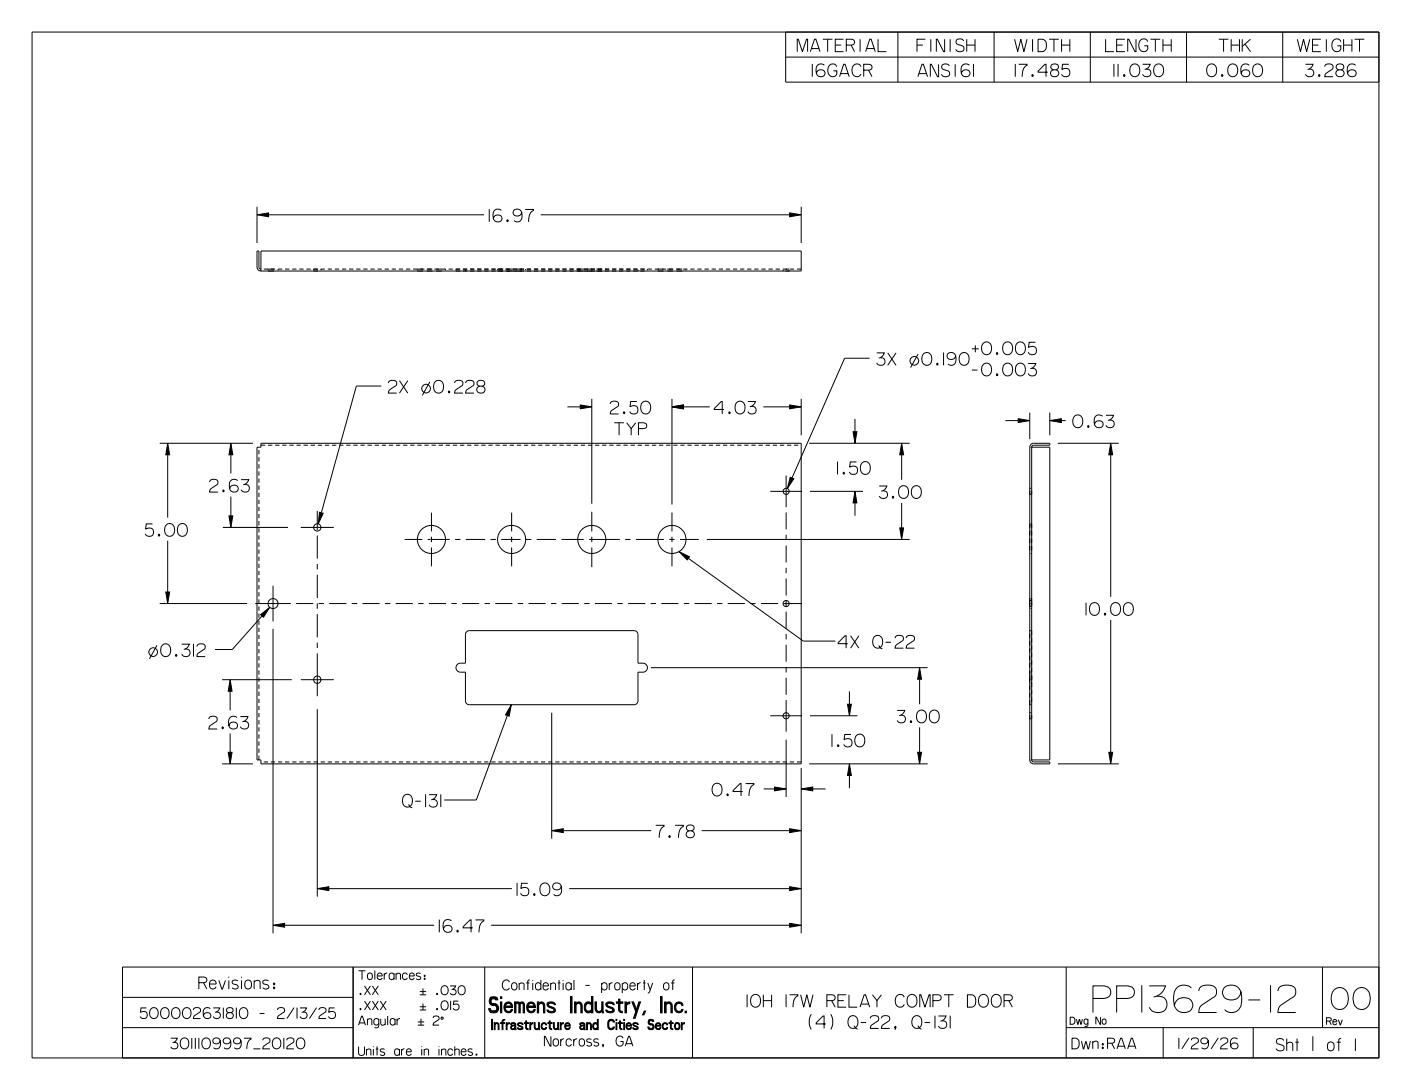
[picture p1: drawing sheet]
<svg xmlns="http://www.w3.org/2000/svg" width="279mm" height="216mm" viewBox="0 0 279 216" stroke-linecap="round" stroke-linejoin="round" font-family="sans-serif">
<defs><g id="words">
<text font-size="4.1" x="89.3" y="200.6">Siemens Industry, Inc.</text>
<text font-size="2.6" x="91.2" y="203.9">Infrastructure and Cities Sector</text>
<text font-size="2.3" x="79.1" y="159.9">Q-131</text>
<g font-size="2.2">
<text x="40.4" y="195.9">Revisions:</text>
<text x="253.3" y="208.2">Sht</text>
<text x="263.2" y="208.2">of</text>
</g>
<text font-size="2" x="219.3" y="207.8">RAA</text>
<g font-size="1.8">
<text x="102.4" y="196.1">Confidential - property of</text>
<text x="110" y="207.2">Norcross, GA</text>
</g>
<g font-size="1.7">
<text x="70.6" y="194">Tolerances:</text>
<text x="70.6" y="203.1">Angular</text>
<text x="70.6" y="209.1">Units are in inches.</text>
</g>
<g font-size="1.3">
<text x="211.9" y="202.9">Dwg No</text>
<text x="262.7" y="203">Rev</text>
</g>
</g></defs>
<g fill="none" stroke="#000" stroke-width=".2">
<path d="M6.3 6.3h266.7v203.2h-266.7zM155.6 6.3v10h117.4M155.6 11.3h117.4M157.9 10.2v-2.4h.2l.8 2.4 .8-2.4h.2v2.4M160.5 10.2l.8-2.4h.3l.8 2.4M160.7 9.6h1.5M160.8 12.7v2.5M162.9 7.8h1.9M163.2 12.9a1.03 1.03 0 0 0-1.3-.1 1.03 1.03 0 0 0-.3 1.3 .91 .91 0 0 0 .7 1.1 .91 .91 0 0 0 1.1-.8 .88 .88 0 0 0-.9-.6 .88 .88 0 0 0-.8 .8M163.9 7.8v2.4M165.4 8.9h1.2M165.7 13.2a.95 .95 0 0 0-1.2-.5 .95 .95 0 0 0-.6 1.1 1 1 0 0 0 .5 1.2 1 1 0 0 0 1.2-.2l.1-.8h-.7"/>
<path d="M166.2 15.2l.9-2.5h.2l.9 2.5M166.4 14.6h1.6M167 7.8h-1.6v2.4h1.6M167.6 8.9h1a.58 .58 0 0 0 .6-.5 .58 .58 0 0 0-.6-.6h-1v2.4M168.5 8.9l.7 1.3M170.3 7.8v2.4M170.5 13.2a.95 .95 0 0 0-1.2-.5 .95 .95 0 0 0-.6 1.1 1 1 0 0 0 .5 1.2 1 1 0 0 0 1.2-.2l.1-.2M171 13.9h1.1a.58 .58 0 0 0 .6-.6 .58 .58 0 0 0-.6-.6h-1.1v2.5M171.4 10.2l.8-2.4h.3l.8 2.4M171.6 9.6h1.5M172 13.9l.7 1.3M173.9 7.8v2.4h1.6"/>
<path d="M177.8 6.3v10M181.6 8.9h1.1M181.8 15.2l.8-2.5h.2l.9 2.5M182 14.6h1.5M183.2 7.8h-1.6v2.4M184.3 7.8v2.4M185.9 12.7v2.5h-.3l-1.2-2.5h-.2v2.5M187.1 7.8v2.4h-.3l-1.2-2.4h-.2v2.4M188 13.1a.73 .73 0 0 0-1-.5 .73 .73 0 0 0-.3 1.1l1 .3a.66 .66 0 0 1 .3 .9 .66 .66 0 0 1-.9 .3l-.4-.1-.3-.4M188.1 7.8v2.4M189.1 12.7v2.5M190.8 8.1a.73 .73 0 0 0-1-.4 .73 .73 0 0 0-.3 1l1 .4a.66 .66 0 0 1 .3 .9 .66 .66 0 0 1-.9 .2l-.4-.1-.3-.3"/>
<path d="M191.4 8.9h1.7M191.4 7.8v2.4M191.9 12.9a1.03 1.03 0 0 0-1.3-.1 1.03 1.03 0 0 0-.3 1.3 .91 .91 0 0 0 .7 1.1 .91 .91 0 0 0 1.1-.8 .88 .88 0 0 0-.9-.6 .88 .88 0 0 0-.8 .8M192.8 12.7v2.5M193.1 7.8v2.4M196.8 6.3v10M200.9 7.8l.6 2.4 .6-2.4 .7 2.4 .6-2.4M201 12.7v2.5M201.7 12.7h1.7v.2a2.03 2.03 0 0 0-1 2.3M204.4 14.8l.2 .1-.1 .2-.2-.1zM204.5 7.8v2.4M205.6 7.8h1a1.37 1.37 0 0 1-.2 2.4h-.8z"/>
<path d="M207.5 14.3h-1.9v-.2l1.3-1.4h.2v2.5M207.7 7.8h2M208.2 12.9a.72 .72 0 0 1 1-.2 .72 .72 0 0 1 .2 1 .74 .74 0 0 1-.9 .1 .74 .74 0 0 1-.3-.9zM208.6 13.8a.71 .71 0 0 0-.6 .9 .71 .71 0 0 0 1 .5 .69 .69 0 0 0 .7-.7 .69 .69 0 0 0-.7-.7M208.7 7.8v2.4M210.2 8.9h1.6M210.2 7.8v2.4M211.6 12.7h-1.2l-.1 1.1a.92 .92 0 0 1 1.3-.1 .92 .92 0 0 1 0 1.4l-.7 .1-.4-.1-.3-.4M211.8 7.8v2.4M215.9 6.3v10M218.9 7.8v2.4h1.7M220.6 12.7v2.5"/>
<path d="M221.1 8.9h1.2M221.4 12.7v2.5M222.6 14.8l.2 .1-.1 .2-.2-.1zM222.8 7.8h-1.7v2.4h1.7M224 13a1.02 1.02 0 0 1 1.3-.2 1.02 1.02 0 0 1 .4 1.2 1.03 1.03 0 0 1-1.1 1.2 1.03 1.03 0 0 1-.9-1.4zM224.9 7.8v2.4h-.2l-1.2-2.4h-.2v2.4M226.2 12.7h1.6l-.5 .8-.6 .3M226.9 13.7a.81 .81 0 0 1 .9 1.1 .81 .81 0 0 1-1.4 .1l-.2-.2M227.3 8.2a.95 .95 0 0 0-1.2-.4 .95 .95 0 0 0-.6 1.1 1 1 0 0 0 .4 1.2 1 1 0 0 0 1.3-.3l.1-.7h-.7M227.8 7.8h1.9M228.7 13a1.02 1.02 0 0 1 1.3-.2 1.02 1.02 0 0 1 .4 1.2 1.03 1.03 0 0 1-1.1 1.2 1.03 1.03 0 0 1-.9-1.4zM228.8 7.8v2.4"/>
<path d="M230.3 8.9h1.6M230.3 7.8v2.4M231.9 7.8v2.4M234.9 6.3v10M239.2 13a1.02 1.02 0 0 1 1.3-.2 1.02 1.02 0 0 1 .4 1.2 1.03 1.03 0 0 1-1.1 1.2 1.03 1.03 0 0 1-.9-1.4zM241.3 7.8h1.9M241.9 14.8l.2 .1v.2l-.2-.1zM242.3 7.8v2.4M243.4 13a1.02 1.02 0 0 1 1.3-.2 1.02 1.02 0 0 1 .4 1.2 1.03 1.03 0 0 1-1.1 1.2 1.03 1.03 0 0 1-.9-1.4zM243.8 8.9h1.6M243.8 7.8v2.4M245.4 7.8v2.4"/>
<path d="M246 7.8v2.4M246.5 8.7l1.1 1.5M247.3 12.9a1.03 1.03 0 0 0-1.3-.1 1.03 1.03 0 0 0-.3 1.3 .91 .91 0 0 0 .7 1.1 .91 .91 0 0 0 1.1-.8 .88 .88 0 0 0-.9-.6 .88 .88 0 0 0-.8 .8M247.6 7.8l-1.6 1.4M248.3 13a1.02 1.02 0 0 1 1.3-.2 1.02 1.02 0 0 1 .4 1.2 1.03 1.03 0 0 1-1.1 1.2 1.03 1.03 0 0 1-.9-1.4zM254 6.3v10M256.9 7.8l.6 2.4 .6-2.4 .6 2.4 .7-2.4M258.5 12.7h1.5l-.5 .8-.6 .3M259.2 13.7a.81 .81 0 0 1 .9 1.1 .81 .81 0 0 1-1.5 .1l-.1-.2M259.9 8.9h1.2M261.2 14.8l.2 .1-.1 .2-.2-.1zM261.5 7.8h-1.6v2.4h1.6"/>
<path d="M262.3 13.2a.89 .89 0 0 1 .8-.6 .89 .89 0 0 1 .9 .5 .54 .54 0 0 1-.4 .7l-1.1 .8-.2 .6h1.7M262.6 7.8v2.4M264.8 12.8a.74 .74 0 0 1 .9-.1 .74 .74 0 0 1 .3 .9 .76 .76 0 0 1-.9 .2 .76 .76 0 0 1-.4-.9zM265.1 13.8a.71 .71 0 0 0-.6 .9 .71 .71 0 0 0 1 .5 .69 .69 0 0 0 .7-.7 .69 .69 0 0 0-.7-.7M265.5 8.2a.95 .95 0 0 0-1.2-.4 .95 .95 0 0 0-.6 1.1 1 1 0 0 0 .5 1.2 1 1 0 0 0 1.2-.3l.1-.7h-.7M266.1 8.9h1.6M266.1 7.8v2.4M267.7 7.8v2.4M268.2 7.8h2M268.4 12.9a1.03 1.03 0 0 0-1.3-.1 1.03 1.03 0 0 0-.3 1.3 .91 .91 0 0 0 .7 1.1 .91 .91 0 0 0 1.1-.8 .88 .88 0 0 0-1-.6 .88 .88 0 0 0-.8 .8M269.2 7.8v2.4M50.9 42.5l2.3-.3v.7z"/>
<path d="M50.9 41v7.1M51.7 53.3l-.4-.2v-.2v-3.2h-.4v3.2a.78 .78 0 0 0 .8 .8M51.7 49.7h106.9v4h-106.9zM51.7 53.3h.1M52.2 53.3h2.3M53.1 53.3v.2M53.2 42.5h42.7M55.9 53.3h-.9l.1 .2M56.5 53.3h.8M57.9 53.3h.8M59.3 53.3h.8M60.7 53.3h.8"/>
<path d="M62.1 53.3h.9M62.1 53.3v.2M63.5 53.3h.8M63.6 53.3v.2M64.9 53.3h.8M66.3 53.3h.9M67.7 53.3h.9M69.1 53.3h.9M70.5 53.3h.9M71.9 53.3h.9M73.3 53.3h.9M74.8 53.3h.8"/>
<path d="M76.2 53.3h.8M77.6 53.3h.8M79 53.3h.8M80.4 53.3h.8M81.8 53.3h2.2M82.7 53.3v.2M84.5 53.3h1.1M86 53.3h2.3M88.2 53.3v.2M88.8 53.3h.9M90.2 53.3h.9M90.3 53.3v.2"/>
<path d="M91.6 53.3h.9M92.2 53.5v.2M93.1 53.3h.8M94.5 53.3h.8M95.9 53.3h.8M96.9 41.4v2.6M97.3 53.3h.9M99.3 41.7a1.03 1.03 0 0 0-1.3-.1 1.03 1.03 0 0 0-.4 1.3 .91 .91 0 0 0 .7 1 .91 .91 0 0 0 1.1-.7 .88 .88 0 0 0-.9-.6 .88 .88 0 0 0-.8 .7M99.6 53.3h-1.1v.2M100.1 53.3h3.7M100.4 43.5l.2 .2v.2l-.2-.2zM103.3 42a.81 .81 0 0 1-1.1 .8 .81 .81 0 0 1-.3-1.2 1.07 1.07 0 0 1 1.2 .1 1.07 1.07 0 0 1 .3 1.2 .92 .92 0 0 1-.5 1 .92 .92 0 0 1-1.1-.2"/>
<path d="M104 41.5h1.6v.2a2.03 2.03 0 0 0-.9 2.3M104.1 53.3v.2M104.3 53.3h.9M105.7 53.3h.9M107.1 42.5h49.3M107.1 53.3h.9M108.5 53.3h.9M109.9 53.3h.9M111.4 53.3h.8M112.8 53.3h.8M114.2 53.3h3.6M114.4 53.3v.2"/>
<path d="M118.1 53.3h1.1M119.8 53.3h.8M120 53.3v.2M121.2 53.3h.9M122.6 53.3h.9M124 53.3h.9M125.4 53.3h.9M126.3 53.5v.2M126.8 53.3h.9M129.1 53.3h-.9v.2M129.7 53.3h2.2M130.3 53.3v.2"/>
<path d="M132.1 53.3h1.2M133.9 53.3h1.2M135.3 53.3h.8M135.8 53.3v.2M136.7 53.3h.8M138.1 53.3h.8M139.5 53.3h.9M140.9 53.3h.9M142.3 53.3h.9M143.7 53.3h.9M145.1 53.3h.9M146.5 53.3h.9"/>
<path d="M148 53.3h.8M149.4 53.3h.8M150.8 53.3h.8M152.2 53.3h.8M153.6 53.3h.8M155 53.3h1.3M155.1 53.5v.2M156.3 53.5v.2M156.4 42.2l2.2 .3-2.2 .4zM156.4 53.3h.8M157.8 53.3h.8M158.6 41v7.1"/>
<path d="M75.5 76.5h-4.9l-7 25.1M76.9 75.9a.89 .89 0 0 1 .8-.6 .89 .89 0 0 1 .9 .5 .54 .54 0 0 1-.4 .7l-1.1 .8-.2 .6h1.7M79.1 75.4l1.6 2.5M80.7 75.4l-1.6 2.5M85.1 75.6l-1.5 2.7M86.1 75.7a1.02 1.02 0 0 1 1.3-.2 1.02 1.02 0 0 1 .4 1.2 1.03 1.03 0 0 1-1.1 1.2 1.03 1.03 0 0 1-.9-1.4zM88.9 77.5l.2 .1-.1 .2-.2-.1zM90 75.9a.89 .89 0 0 1 .8-.6 .89 .89 0 0 1 .9 .5 .54 .54 0 0 1-.4 .7l-1.1 .8-.2 .6h1.7M92.2 75.9a.89 .89 0 0 1 .8-.6 .89 .89 0 0 1 .9 .5 .54 .54 0 0 1-.4 .7l-1.2 .8-.1 .6h1.7M94.7 75.5a.74 .74 0 0 1 .9-.1 .74 .74 0 0 1 .3 .8 .76 .76 0 0 1-1 .3 .76 .76 0 0 1-.4-.9zM95 76.5a.71 .71 0 0 0-.6 .9 .71 .71 0 0 0 1 .5 .69 .69 0 0 0 .6-.7 .69 .69 0 0 0-.6-.7M117.2 79v20.8"/>
<path d="M126.1 79.5h-1.2l-.2 1.1a.92 .92 0 0 1 1.4-.1 .92 .92 0 0 1-.1 1.4l-.6 .1-.4-.1-.3-.4M127.1 79.8a1.02 1.02 0 0 1 1.3-.2 1.02 1.02 0 0 1 .4 1.2 1.03 1.03 0 0 1-1.1 1.2 1.03 1.03 0 0 1-.8-1.4zM133.1 79v20.9M146 79.7a1.04 1.04 0 0 1 1.2 0 1.04 1.04 0 0 1 .3 1.1 1.03 1.03 0 0 1-1.1 1.2 1.03 1.03 0 0 1-.9-1.4l.2-.6zM148.1 79.5h1.5l-.5 .8-.6 .3M158.6 79v7.2M172.2 71h-5l-10.4 23.7M173.6 69.9h1.5l-.5 .7-.6 .3M174.3 70.9a.81 .81 0 0 1 .9 1.1 .81 .81 0 0 1-1.5 .1l-.1-.2M175.8 69.9l1.6 2.5M177.4 69.9l-1.6 2.5M181.8 70.1l-1.5 2.7"/>
<path d="M182.8 70.2a1.02 1.02 0 0 1 1.3-.2 1.02 1.02 0 0 1 .4 1.2 1.03 1.03 0 0 1-1.1 1.2 1.03 1.03 0 0 1-.9-1.4zM185.5 71.9l.2 .2v.2l-.2-.1zM186.8 69.8v2.6M189.2 70.4a.81 .81 0 0 1-1 .8 .81 .81 0 0 1-.4-1.2 1.07 1.07 0 0 1 1.2 .1 1.07 1.07 0 0 1 .3 1.2 .92 .92 0 0 1-.5 1 .92 .92 0 0 1-1.1-.2M190.3 70a1.04 1.04 0 0 1 1.2 .1 1.04 1.04 0 0 1 .4 1.1 1.03 1.03 0 0 1-1.1 1.2 1.03 1.03 0 0 1-.9-1.4l.2-.6zM192.4 69.1h1.4M192.4 73.3h1.1M193.1 68.4v1.4M194.8 67.9a1.04 1.04 0 0 1 1.2 .1 1.04 1.04 0 0 1 .3 1.1 1.03 1.03 0 0 1-1.1 1.2 1.03 1.03 0 0 1-.8-1.4l.1-.6zM194.8 72.1a1.04 1.04 0 0 1 1.2 .1 1.04 1.04 0 0 1 .3 1.1 1.03 1.03 0 0 1-1.1 1.2 1.03 1.03 0 0 1-.8-1.4l.1-.6zM197.4 69.8l.2 .2-.1 .2-.2-.2zM197.4 74.1l.2 .1-.1 .2-.2-.1z"/>
<path d="M198.8 68.1a1.02 1.02 0 0 1 1.3-.2 1.02 1.02 0 0 1 .4 1.2 1.03 1.03 0 0 1-1.1 1.2 1.03 1.03 0 0 1-.9-1.4zM198.8 72.3a1.02 1.02 0 0 1 1.3-.2 1.02 1.02 0 0 1 .4 1.2 1.03 1.03 0 0 1-1.1 1.2 1.03 1.03 0 0 1-.9-1.4zM201.3 68.1a1.02 1.02 0 0 1 1.3-.2 1.02 1.02 0 0 1 .4 1.2 1.03 1.03 0 0 1-1.1 1.2 1.03 1.03 0 0 1-.8-1.4zM201.3 72.3a1.02 1.02 0 0 1 1.3-.2 1.02 1.02 0 0 1 .4 1.2 1.03 1.03 0 0 1-1.1 1.2 1.03 1.03 0 0 1-.8-1.4zM203.6 72h1.5l-.5 .8-.6 .2M204.3 73a.81 .81 0 0 1 .9 1.1 .81 .81 0 0 1-1.5 .1l-.1-.2M205 67.8h-1.2l-.1 1a.92 .92 0 0 1 1.3 0 .92 .92 0 0 1 0 1.3l-.4 .2-.6-.1-.4-.4M31.6 87.8h18.5M33.2 87.8l.4 2.3h-.8zM33.2 90.1v12.4M41.5 95.5a.89 .89 0 0 1 .8-.6 .89 .89 0 0 1 .9 .5 .54 .54 0 0 1-.4 .7l-1.2 .8-.1 .6h1.7M44.2 97.1l.2 .1-.1 .2-.2-.1z"/>
<path d="M45.7 87.8l.4 2.3h-.8zM45.7 90.1v3.7M45.7 98.4v3.8M47 95.2a1.03 1.03 0 0 0-1.2-.1 1.03 1.03 0 0 0-.4 1.3 .91 .91 0 0 0 .7 1.1 .91 .91 0 0 0 1.1-.8 .88 .88 0 0 0-.9-.6 .88 .88 0 0 0-.8 .8M47.7 95h1.5l-.4 .8-.7 .2M48.4 96a.81 .81 0 0 1 .9 1.1 .81 .81 0 0 1-1.4 .1l-.2-.2M51.3 88.6h.1M51.3 89.1v.9M51.3 90.5v.9M51.3 92v.8M51.3 93.4v.8M51.3 94.8v.8"/>
<path d="M51.3 96.2v.8M51.3 97.6v.8M51.3 99v.8M51.7 87.8h106.9v63.5h-106.9v-.8h-.8v-61.9h.8zM51.7 88.2h.8M53.1 88.2h.8M54.5 88.2h.8M55.9 88.2h.8M57.3 88.2h.8M58.7 88.2h.9M60.1 88.2h.9M61.5 88.2h.9"/>
<path d="M62.9 88.2h.9M64.3 88.2h.9M65.7 88.2h.9M67.2 88.2h.8M68.6 88.2h.8M70 88.2h.8M71.4 88.2h.8M72.8 88.2h.8M74.2 88.2h.8M75.6 88.2h.8M77 88.2h.9M78.4 88.2h.9"/>
<path d="M79.8 88.2h.9M81.2 88.2h.9M82.6 88.2h.9M84 88.2h.9M85.5 88.2h.8M86.9 88.2h.8M88.3 88.2h.8M89.7 88.2h.8M91.1 88.2h.8M92.5 88.2h.8M93.9 88.2h.8M95.3 88.2h.8"/>
<path d="M96.7 88.2h.9M98.1 88.2h.9M99.5 88.2h.9M100.9 88.2h.9M102.3 88.2h.9M103.8 88.2h.8M105.2 88.2h.8M106.6 88.2h.8M108 88.2h.8M109.4 88.2h.8M110.8 88.2h.8M112.2 88.2h.8"/>
<path d="M112.4 80.6h2.5M113.6 88.2h.8M114.9 80.2l2.3 .4-2.3 .4zM115 88.2h.9M116.4 88.2h.9M117.8 88.2h.9M119.2 88.2h.9M120.6 88.2h.9M120.8 80a.89 .89 0 0 1 .8-.6 .89 .89 0 0 1 .9 .5 .54 .54 0 0 1-.4 .7l-1.1 .8-.2 .6h1.7M121.6 83.7h1.9M122.1 88.2h.8M122.6 83.7v2.5"/>
<path d="M123.5 88.2h.8M123.5 81.6l.2 .1v.2l-.3-.1zM124.1 83.7l.9 1.2 .9-1.2M124.9 88.2h.8M125 84.9v1.3M126.3 88.2h.8M126.4 84.9h1a.58 .58 0 0 0 .7-.6 .58 .58 0 0 0-.7-.6h-1v2.5M127.7 88.2h.8M129.1 88.2h.8M130.5 88.2h.8M131.9 88.2h.8M133.1 80.6l2.2-.4v.8z"/>
<path d="M133.3 88.2h.9M134.7 88.2h.9M135.3 80.6h5.3M136.1 88.2h.9M137.5 88.2h.9M138.9 88.2h.9M140.4 88.2h.8M141.8 88.2h.8M143.2 88.2h.8M143.4 81.1h-2v-.2l1.4-1.4h.2v2.5M144.4 81.6l.2 .1-.1 .2-.2-.1zM144.6 88.2h.8"/>
<path d="M146 88.2h.8M147.4 88.2h.8M148.8 80.5a.81 .81 0 0 1 .8 1.1 .81 .81 0 0 1-1.4 .1l-.1-.2M148.8 88.2h.8M150.2 88.2h.8M151.2 80.6h5.2M151.6 88.2h.9M152.5 97.3h6.3M153 88.2h.9M154.4 88.2h.9M155.7 94.2v6.3M155.8 88.2h.9"/>
<path d="M156.4 80.2l2.2 .4-2.2 .4zM156.5 94.5l.7 .3-1.3 2zM157.2 88.2h.9M158.6 88.2h.1M160.2 87.8h19.9M160.4 97.3h10.5M165.8 91.4v2.6M167 93.6l.2 .1-.1 .2-.2-.1zM168.9 85.5h.8l-.4 2.3zM169.3 97.3l.4 2.3h-.8zM169.3 83v2.5M169.3 99.6v2.6"/>
<path d="M169.6 91.5h-1.2l-.2 1a.92 .92 0 0 1 1.4 0 .92 .92 0 0 1-.1 1.3l-.4 .2-.5-.1-.4-.4M170.8 91.6a1.04 1.04 0 0 1 1.2 .1 1.04 1.04 0 0 1 .3 1.1 1.03 1.03 0 0 1-1.1 1.2 1.03 1.03 0 0 1-.8-1.4l.1-.6zM174.1 96.3h1.5l-.5 .7-.6 .3M174.8 97.2a.81 .81 0 0 1 .9 1.1 .81 .81 0 0 1-1.5 .2l-.1-.3M176.8 98.3l.2 .2-.1 .2-.2-.2zM178.3 96.4a1.04 1.04 0 0 1 1.2 0 1.04 1.04 0 0 1 .4 1.2 1.03 1.03 0 0 1-1.1 1.1 1.03 1.03 0 0 1-.9-1.3l.2-.7zM178.5 87.8l.4 2.3h-.7zM178.5 90.1v4.9M178.5 99.6v5M180.9 96.4a1.04 1.04 0 0 1 1.2 0 1.04 1.04 0 0 1 .3 1.2 1.03 1.03 0 0 1-1.1 1.1 1.03 1.03 0 0 1-.8-1.3l.1-.7zM199.1 83.3h2.5M201.6 82.9l2.3 .4-2.3 .4z"/>
<path d="M203.9 81.7v5.3M203.9 97.9h.2M203.9 96.7h.2M204.1 88.6h3.8v61.9h-3.8M204.1 88l.6-.2h3.2v.4h-3.2l-.4 .2v.2v61.9v.2l.4 .2h3.2v.4h-3.2a.78 .78 0 0 1-.8-.8v-61.9zM207.9 83.3l2.3-.4v.8zM207.9 81.7v4.5M209.5 87.8h12M210.2 83.3h.8M212.7 82.5a1.02 1.02 0 0 1 1.3-.2 1.02 1.02 0 0 1 .4 1.3 1.03 1.03 0 0 1-1.1 1.1 1.03 1.03 0 0 1-.9-1.4zM215.4 84.3l.2 .1v.2l-.2-.1zM218.3 82.5a1.03 1.03 0 0 0-1.3-.1 1.03 1.03 0 0 0-.3 1.2 .91 .91 0 0 0 .7 1.1 .91 .91 0 0 0 1-.7 .88 .88 0 0 0-.9-.7 .88 .88 0 0 0-.8 .8"/>
<path d="M219 82.3h1.5l-.5 .7-.6 .3M219.7 83.2a.81 .81 0 0 1 .8 1.1 .81 .81 0 0 1-1.4 .1l-.1-.2M219.9 87.8l.4 2.3h-.7zM219.9 90.1v28.1M30.2 103.8h-1.2l-.2 1a.92 .92 0 0 1 1.4 0 .92 .92 0 0 1-.1 1.3l-.7 .1-.4-.1-.2-.3M31.4 105.8l.2 .2v.2l-.2-.2zM31.6 119.5h17.3M32.8 117.3h.8l-.4 2.2zM32.9 104a1.02 1.02 0 0 1 1.2-.1 1.02 1.02 0 0 1 .5 1.2 1.03 1.03 0 0 1-1.1 1.1 1.03 1.03 0 0 1-.9-1.3zM33.2 107.1v10.2M35.4 104a1.02 1.02 0 0 1 1.3-.1 1.02 1.02 0 0 1 .4 1.2 1.03 1.03 0 0 1-1.1 1.1 1.03 1.03 0 0 1-.9-1.3zM44.1 104.5h12.9"/>
<path d="M45.3 102.2h.8l-.4 2.3zM50.5 119.5h7.1M51.3 100.4v.8M51.3 101.8v.9M51.3 103.2v.9M51.3 104.6v.9M51.3 106v.9M51.3 107.4v.9M51.3 108.9v.8M51.3 110.3v.8M51.3 111.7v.8M51.3 113.1v.8"/>
<path d="M51.3 114.5v.8M51.3 115.9v.8M51.3 117.3v.8M51.3 118.7v.8M54.1 116v7.1M58.6 119.5h3.4M59.6 104.5h6.5M62.8 101.2v3.8M62.8 106.1v4.6M62.8 111.7v1.1M62.8 113.8v4.6M62.8 119.5v1.1"/>
<path d="M63.1 119.5h1M63.3 101.5l.7 .2-1 2.1zM65.2 119.5h3.4M69.7 119.5h1M71.8 119.5h3.4M76.2 119.5h1.1M78.4 119.5h3.3M80.1 106.8h3.5M82.8 119.5h1.1M84.7 106.8h4.4M84.9 119.5h3.4M85.4 101.5v3.8"/>
<path d="M85.4 106.3v1.1M85.4 108.4v3.8M89.4 119.5h1M90.1 106.8h1.1M91.5 119.5h3.4M92.2 106.8h3.9M96 119.5h1M97.1 106.8h1.1M98.1 119.5h3.4M99.3 106.8h3.8M101.3 101.5v3.8M101.3 106.3v1.1"/>
<path d="M101.3 108.4v3.8M102.5 119.5h1.1M104.2 106.8h1M104.7 119.5h3.3M106.3 106.8h3.8M109.1 119.5h1.1M111.2 106.8h4.4M111.2 119.5h3.4M115.7 119.5h1M116.7 106.8h6M117.2 101.4v3.9M117.2 106.3v1.1"/>
<path d="M117.2 108.4v3.9M117.8 119.5h3.4M122.3 119.5h1M123.8 106.8h1.1M124.4 119.5h3.4M125.9 106.8h5.6M128.8 119.5h1.1M131 119.5h3.3M132.5 106.8h1.1M133.1 101.5v3.8M133.1 106.3v1.1M133.1 108.4v3.8"/>
<path d="M134.4 109.3l2.1 1-.4 .6zM134.7 106.8h3.7M135.4 119.5h1.1M136.3 110.6l22.8 16.4h6.3M137.5 119.5h3.4M140 106.8h40.1M142 119.5h1M144.1 119.5h3.4M148.6 119.5h1M150.7 119.5h3.4M155.7 101.5v3.4M155.7 105.9v1.1"/>
<path d="M155.7 108v3.4M155.7 112.5v1M155.7 114.6v3.4M155.7 119v1.1M158.8 119.5h-3.7M178.2 104.6h.7l-.4 2.2zM203.9 118.9h.2M204.1 118.6h.2M204.1 109.6h.2M204.1 105.2h.2M204.1 104.1h.2M204.1 103.7h.2"/>
<path d="M215.1 119.4v2.5M216 119.7a1.02 1.02 0 0 1 1.3-.2 1.02 1.02 0 0 1 .4 1.2 1.03 1.03 0 0 1-1.1 1.2 1.03 1.03 0 0 1-.9-1.4zM220.2 119.7a1.02 1.02 0 0 1 1.3-.2 1.02 1.02 0 0 1 .4 1.2 1.03 1.03 0 0 1-1.1 1.2 1.03 1.03 0 0 1-.9-1.4zM222.7 119.7a1.02 1.02 0 0 1 1.3-.2 1.02 1.02 0 0 1 .4 1.2 1.03 1.03 0 0 1-1.1 1.2 1.03 1.03 0 0 1-.9-1.4zM31.1 127.8l-1.5 2.7M32.2 127.7a1.04 1.04 0 0 1 1.2 .1 1.04 1.04 0 0 1 .4 1.1 1.03 1.03 0 0 1-1.1 1.2 1.03 1.03 0 0 1-.9-1.4l.2-.6zM34.8 129.6l.2 .2v.2l-.2-.1zM36 127.6h1.5l-.5 .7-.6 .3M36.7 128.6a.81 .81 0 0 1 .8 1.1 .81 .81 0 0 1-1.4 .1l-.1-.2M38.3 127.5v2.6M39 128.1a.89 .89 0 0 1 .8-.6 .89 .89 0 0 1 .8 .5 .54 .54 0 0 1-.3 .7l-1.2 .8-.1 .6h1.6M44 134.6h13.8"/>
<path d="M45.6 134.6l.4 2.3h-.8zM45.6 136.9v3.8M51.3 120.1v.9M51.3 121.5v.9M51.3 122.9v.9M51.3 124.3v.9M51.3 125.7v.9M51.3 127.2v.8M51.3 128.6v.8M51.3 130v.8M51.3 131.4v.8M51.3 132.8v.8"/>
<path d="M51.3 134.2v.8M51.3 135.6v.8M51.3 137v.9M51.3 138.4v.9M51.3 139.8v.9M51.6 121.7l1.8-1.4-1.2 2zM51.9 122l-5.9 6.7h-3.4M54.1 124.6v60.3M59.6 134.6h6.5M62.8 121.6v4.6M62.8 127.3v1M62.8 129.4v8.5"/>
<path d="M92.4 125.1l.5-.2h32.7a.76 .76 0 0 1 .7 .8v5.7h1a.89 .89 0 0 1 .9 .8 .89 .89 0 0 1-.9 .9h-1v5.7a.76 .76 0 0 1-.7 .8h-32.7a.76 .76 0 0 1-.7-.8v-5.7h-1a.89 .89 0 0 1-.9-.9 .89 .89 0 0 1 .9-.8h1v-5.7zM101.2 139.6l-.4 2.3-.7-.3zM128.9 132.2h54.8M155.7 121.1v3.4M155.7 125.6v1M155.7 127.7v3.4M155.7 132.1v1.1M155.7 134.3v3.3M155.7 138.6v6.3M167.8 139.5h.8l-.4 2.3zM167.9 127.5h-1.9v-.2l1.3-1.4h.2v2.5M168.2 136.9v2.6"/>
<path d="M168.4 125.9l1.7 2.5M170.1 125.9l-1.7 2.5M173.2 126.1a1.04 1.04 0 0 1 1.2 0 1.04 1.04 0 0 1 .4 1.1 1.03 1.03 0 0 1-1.1 1.2 1.03 1.03 0 0 1-.9-1.4l.1-.6zM174 127.9l.4 .5 .3 .1M175.3 127.2h1.1M177.2 126.4a.89 .89 0 0 1 .8-.6 .89 .89 0 0 1 .9 .5 .54 .54 0 0 1-.4 .7l-1.1 .8-.2 .6h1.7M179.4 126.4a.89 .89 0 0 1 .8-.6 .89 .89 0 0 1 .9 .5 .54 .54 0 0 1-.4 .7l-1.1 .8-.2 .6h1.7M182.1 132.2l.4 2.3h-.8zM182.1 134.5v5M203.9 139.6h.2M203.9 124.9h.2M203.9 120.2h.2"/>
<path d="M204.1 133.1h.2M204.1 131.4h.2M204.1 135.4h.2M204.1 133.9h.2M204.1 120.5h.2M218.7 121.5l.2 .1v.2l-.2-.1zM219.9 122.8v26.2M41.4 142.4a.89 .89 0 0 1 .8-.6 .89 .89 0 0 1 .8 .5 .54 .54 0 0 1-.3 .7l-1.2 .8-.1 .6h1.6M44 151.3h6.1M44 144l.2 .1v.2l-.2-.1zM45.2 149h.8l-.4 2.3zM45.6 145.3v3.7"/>
<path d="M46.9 142.1a1.03 1.03 0 0 0-1.3-.1 1.03 1.03 0 0 0-.3 1.3 .91 .91 0 0 0 .7 1.1 .91 .91 0 0 0 1-.8 .88 .88 0 0 0-.9-.6 .88 .88 0 0 0-.8 .8M47.6 141.9h1.5l-.5 .8-.6 .3M48.3 142.9a.81 .81 0 0 1 .8 1.1 .81 .81 0 0 1-1.4 .1l-.1-.2M51.3 141.2v.9M51.3 142.6v.9M51.3 144v.9M51.3 145.5v.8M51.3 146.9v.8M51.3 148.3v.8M51.3 149.7v.8M51.7 150.9h.1M52.2 150.9h.9"/>
<path d="M53.6 150.9h.9M55 150.9h.9M56.5 150.9h.8M57.9 150.9h.8M59.3 150.9h.8M60.7 150.9h.8M62.1 150.9h.8M62.8 140.5v37.1M63.5 150.9h.8M64.9 150.9h.8M66.3 150.9h.9M67.7 150.9h.9"/>
<path d="M69.1 150.9h.9M70.5 150.9h.9M71.9 150.9h.9M73.3 150.9h.9M74.8 150.9h.8M76.2 150.9h.8M77.6 150.9h.8M79 150.9h.8M80 157.7a1.02 1.02 0 0 1 1.2-.2 1.02 1.02 0 0 1 .5 1.2 1.03 1.03 0 0 1-1.1 1.2 1.03 1.03 0 0 1-.9-1.4zM80.4 150.9h.8M81.8 150.9h.8M83.2 150.9h.8"/>
<path d="M84.3 157.3v2.6M84.6 150.9h.9M85 157.4h1.5l-.5 .8-.6 .2M86 150.9h.9M87.3 157.3v2.6M87.4 150.9h.9M88.8 150.9h.9M90.2 150.9h.9M91.6 150.9h.9M93.1 150.9h.8M94.5 150.9h.8M95.9 150.9h.8"/>
<path d="M97.3 150.9h.8M98.7 150.9h.8M100.1 150.9h.8M100.5 141.7l-6.2 16.8h-6.3M101.5 150.9h.8M102.9 150.9h.9M104.3 150.9h.9M105.7 150.9h.9M107.1 150.9h.9M108.5 150.9h.9M109.2 141.2v24.9M109.9 150.9h.9"/>
<path d="M111.4 150.9h.8M112.8 150.9h.8M114.2 150.9h.8M115.6 150.9h.8M117 150.9h.8M118.4 150.9h.8M119.8 150.9h.8M121.2 150.9h.9M122.6 150.9h.9M124 150.9h.9M125.4 150.9h.9M126.8 150.9h.9"/>
<path d="M128.2 150.9h.9M129.7 150.9h.8M131.1 150.9h.8M132.5 150.9h.8M133.9 150.9h.8M135.3 150.9h.8M136.7 150.9h.8M138.1 150.9h.8M139.5 150.9h.9M140.9 150.9h.9M141.3 155.5a1.02 1.02 0 0 1 1.2-.2 1.02 1.02 0 0 1 .5 1.2 1.03 1.03 0 0 1-1.1 1.2 1.03 1.03 0 0 1-.9-1.4zM142.3 150.9h.9"/>
<path d="M143.7 150.9h.9M144 157.3l.2 .1-.1 .2-.2-.1zM145.1 150.9h.9M146.5 150.9h.9M147.1 156.8h-1.9v-.2l1.3-1.4h.2v2.5M147.6 155.2h1.7v.2a2.03 2.03 0 0 0-1 2.3M148 150.9h.8M149.4 150.9h.8M150.8 150.9h.8M151.2 156.3h2.2M152.2 150.9h.8M152.5 141.8h6.3"/>
<path d="M153.4 155.9l2.3 .4-2.3 .3zM153.6 150.9h.8M155 150.9h.8M155.7 146.5v11.4M156.4 150.9h.8M157.8 150.9h.8M158.6 156.3l2.3-.4v.7zM158.6 152.1v32.8M160.2 151.3h23.5M160.4 141.8h9.4M160.9 156.3h2.6M164.7 145.4v2.5"/>
<path d="M165.9 147.5l.2 .2-.1 .2-.2-.2zM168.2 151.3l.4 2.3h-.8zM168.2 153.6v2.5M168.5 145.5h-1.2l-.2 1a.92 .92 0 0 1 1.4 0 .92 .92 0 0 1-.1 1.3l-.6 .1-.5-.1-.2-.3M169.5 145.8a1.02 1.02 0 0 1 1.3-.2 1.02 1.02 0 0 1 .4 1.2 1.03 1.03 0 0 1-1.1 1.1 1.03 1.03 0 0 1-.8-1.3zM177.6 140.7h1.6l-.5 .8-.6 .2M178.3 141.7a.81 .81 0 0 1 .9 1.1 .81 .81 0 0 1-1.4 .1l-.2-.2M180.3 142.8l.2 .1v.2l-.3-.1zM181.7 149h.8l-.4 2.3zM181.8 141a1.02 1.02 0 0 1 1.2-.2 1.02 1.02 0 0 1 .5 1.2 1.03 1.03 0 0 1-1.2 1.2 1.03 1.03 0 0 1-.8-1.4zM182.1 144.1v4.9M184.3 141a1.02 1.02 0 0 1 1.3-.2 1.02 1.02 0 0 1 .4 1.2 1.03 1.03 0 0 1-1.1 1.2 1.03 1.03 0 0 1-.9-1.4z"/>
<path d="M203.9 142.4h.2M203.9 141.2h.2M209.5 151.3h12M219.6 149h.7l-.4 2.3zM62.8 176l2.3-.4v.8zM65.1 176h36.3M102.4 174.9v2.5M104.5 175h-1.2l-.2 1a.92 .92 0 0 1 1.4-.1 .92 .92 0 0 1-.1 1.4l-.4 .1h-.5l-.4-.5M105.7 177l.2 .1v.3l-.2-.2zM107.3 175.1a1.04 1.04 0 0 1 1.2 0 1.04 1.04 0 0 1 .4 1.2 1.03 1.03 0 0 1-1.1 1.1 1.03 1.03 0 0 1-.9-1.3l.1-.7zM109.2 164.5l2.3-.3v.7zM111.1 175.5a.81 .81 0 0 1-1 .8 .81 .81 0 0 1-.4-1.3 1.07 1.07 0 0 1 1.3 .2 1.07 1.07 0 0 1 .2 1.2 .92 .92 0 0 1-.5 .9 .92 .92 0 0 1-1.1-.2"/>
<path d="M111.5 164.5h17.5M112.7 176h43.7M129.8 163.5h1.7v.2a2.03 2.03 0 0 0-1 2.2M132.5 165.5l.2 .2-.1 .2-.2-.2zM133.7 163.5h1.6v.2a2.03 2.03 0 0 0-.9 2.2M136.1 163.5a.74 .74 0 0 1 .9-.1 .74 .74 0 0 1 .4 .9 .76 .76 0 0 1-1 .3 .76 .76 0 0 1-.4-.9zM136.5 164.6a.71 .71 0 0 0-.6 .8 .71 .71 0 0 0 .9 .5 .69 .69 0 0 0 .7-.6 .69 .69 0 0 0-.6-.7M138.9 164.5h17.5M156.4 175.6l2.2 .4-2.2 .4zM156.4 164.2l2.2 .3-2.2 .4zM24.3 197.5h45.6M29 199.6h-1.1l-.1 .9a.78 .78 0 0 1 1.2 0 .78 .78 0 0 1-.2 1.2h-.7l-.4-.4"/>
<path d="M30 199.8a.89 .89 0 0 1 1 0 .89 .89 0 0 1 .3 1 .88 .88 0 0 1-.9 .9 .88 .88 0 0 1-.8-1.1l.1-.5zM32.1 199.8a.89 .89 0 0 1 1.1 0 .89 .89 0 0 1 .3 1 .88 .88 0 0 1-1 .9 .88 .88 0 0 1-.7-1.1l.1-.5zM34.3 199.8a.89 .89 0 0 1 1 0 .89 .89 0 0 1 .4 1 .88 .88 0 0 1-1 .9 .88 .88 0 0 1-.7-1.1l.1-.5zM36.5 199.8a.89 .89 0 0 1 1 0 .89 .89 0 0 1 .3 1 .88 .88 0 0 1-.9 .9 .88 .88 0 0 1-.8-1.1l.1-.5zM39.4 194.6h1a.56 .56 0 0 0 .6-.5 .56 .56 0 0 0-.6-.6h-1v2.4M41.6 199.8a.88 .88 0 0 0-1.1-.1 .88 .88 0 0 0-.3 1.1 .75 .75 0 0 0 .7 1 .75 .75 0 0 0 .8-.9 .77 .77 0 0 0-.8-.3 .77 .77 0 0 0-.6 .6M42.2 199.6h1.3l-.4 .7-.5 .2M44.2 199.6v2.2M44.9 199.8a.62 .62 0 0 1 .9-.2 .62 .62 0 0 1 .2 .9 .64 .64 0 0 1-.8 0 .64 .64 0 0 1-.3-.7zM45.3 193.5v.2M46.8 199.6v2.2M47.6 199.9a.87 .87 0 0 1 1.1-.2 .87 .87 0 0 1 .4 1.1 .88 .88 0 0 1-1 .9 .88 .88 0 0 1-.7-1.1z"/>
<path d="M47.8 193.5v.2M54.1 183.3l2.3-.4v.8zM54.2 194.7l.2 .1-.1 .2-.2-.1zM54.2 195.5l.2 .1-.1 .2-.2-.1zM56.4 183.3h29.6M58.2 199.6l-1.4 2.2M58.8 199.6v2.2M59.4 199.6h1.3l-.4 .7-.5 .2M62.7 199.6l-1.4 2.2M66.3 199.6h-1.1l-.1 .9a.78 .78 0 0 1 1.2 0 .78 .78 0 0 1-.2 1.2h-.7l-.4-.4M69.9 191.5v18M71 192.3h1.4"/>
<path d="M71.3 196.8h.2l-.1 .2-.1-.1zM71.3 199.8l.2 .1-.1 .1-.1-.1zM71.7 192.3v1.7M72.2 195.3l1.1 1.7M72.2 198.3l1.1 1.7M73.3 195.3l-1.1 1.7M73.3 198.3l-1.1 1.7M73.7 195.3l1.2 1.7M73.7 198.3l1.2 1.7M74.2 192.2v1.8M74.9 195.3l-1.2 1.7M74.9 198.3l-1.2 1.7"/>
<path d="M75.3 198.3l1.2 1.7M76.5 198.3l-1.2 1.7M81.1 193.3h.9a.49 .49 0 0 0-.4-.6 .49 .49 0 0 0-.5 .5v.4a.5 .5 0 0 0 .4 .4 .5 .5 0 0 0 .5-.3M83.1 196.4h1.3M83.1 197h1.3M83.1 199.4h1.3M83.3 192.9a.42 .42 0 0 0-.6-.2 .42 .42 0 0 0-.2 .6l.6 .1a.35 .35 0 0 1 .2 .5 .35 .35 0 0 1-.5 .1l-.4-.2M83.7 195.8v1.2M83.7 198.8v1.2M84 193.2l.2 .1-.1 .1-.1-.1zM84 193.7l.2 .1-.1 .2-.1-.1zM86.5 196.8h.1v.2l-.1-.1z"/>
<path d="M86.5 199.8l.1 .1v.1l-.1-.1zM87 182.1v2.6M87.5 195.5a.78 .78 0 0 1 1.1 0 .78 .78 0 0 1 .1 1 .72 .72 0 0 1-.9 .5 .72 .72 0 0 1-.5-.9zM87.5 198.5a.78 .78 0 0 1 1.1 0 .78 .78 0 0 1 .1 1 .72 .72 0 0 1-.9 .5 .72 .72 0 0 1-.5-.9zM89.1 195.3h1.1l-.3 .5-.5 .2M89.4 182.4a1.03 1.03 0 0 0-1.3-.1 1.03 1.03 0 0 0-.4 1.3 .91 .91 0 0 0 .8 1.1 .91 .91 0 0 0 1-.8 .88 .88 0 0 0-.9-.6 .88 .88 0 0 0-.8 .8M89.6 196a.59 .59 0 0 1 .7 .4 .59 .59 0 0 1-.5 .7 .59 .59 0 0 1-.7-.4M90.5 184.3l.2 .1v.2l-.2-.1zM90.9 195.5a.78 .78 0 0 1 1 0 .78 .78 0 0 1 .2 1 .72 .72 0 0 1-.9 .5 .72 .72 0 0 1-.5-.9zM93.6 183.8h-1.9v-.2l1.4-1.4h.2v2.5M94.2 182.2h1.6v.2a2.03 2.03 0 0 0-.9 2.3M96 191.5v18"/>
<path d="M97.2 183.3h59.2M100.9 194.5a.77 .77 0 0 0-1-.3 .77 .77 0 0 0-.4 1 .74 .74 0 0 0 .5 .8 .74 .74 0 0 0 .9-.3M101.5 194.7a.54 .54 0 0 1 .9 .5v.4a.54 .54 0 0 1-.6 .5 .54 .54 0 0 1-.5-.5l.1-.6zM104.9 194.1l-.4 .2v1.8M105.5 194.1v.2M107.1 194.1v2M110.7 194.1v2M111.5 194.1v.2M113.7 194.1v2M127.6 194.1v2M131.6 194.7a.54 .54 0 0 1 .9 .5v.4a.54 .54 0 0 1-.6 .5 .54 .54 0 0 1-.5-.5v-.6zM132.9 194.7h.6"/>
<path d="M133.6 194.1l-.4 .2v1.8M137.1 191.5v18M147.9 197v2.5M148.9 197.3a1.02 1.02 0 0 1 1.3-.2 1.02 1.02 0 0 1 .4 1.2 1.03 1.03 0 0 1-1.1 1.2 1.03 1.03 0 0 1-.9-1.4zM151.1 197v2.5M151.1 198.2h1.7M152.8 197v2.5M155.7 197v2.5M156.3 197h1.7v.2a2.03 2.03 0 0 0-1 2.3M156.4 182.9l2.2 .4-2.2 .4zM158.5 197l.7 2.5 .6-2.5 .6 2.5 .6-2.5M163.7 198.2h1.1a.58 .58 0 0 0 .6-.6 .58 .58 0 0 0-.6-.6h-1.1v2.5"/>
<path d="M164.7 198.2l.7 1.3M165.9 198.2h1.2M167.6 197h-1.7v2.5h1.7M168.1 197v2.5h1.7M170.3 199.5l.8-2.5h.3l.8 2.5M170.5 198.9h1.5M172.8 197l.8 1.2 .9-1.2M173.6 198.2v1.3M179.1 197.5a.95 .95 0 0 0-1.2-.5 .95 .95 0 0 0-.6 1.1 1 1 0 0 0 .4 1.2 1 1 0 0 0 1.3-.2l.1-.1M180 197.2a1.04 1.04 0 0 1 1.2 0 1.04 1.04 0 0 1 .4 1.1 1.03 1.03 0 0 1-1.1 1.2 1.03 1.03 0 0 1-.9-1.4l.1-.6zM182.1 199.5v-2.5h.2l.9 2.5 .8-2.5h.2v2.5M184.7 198.2h1.1a.58 .58 0 0 0 .6-.6 .58 .58 0 0 0-.6-.6h-1.1v2.5"/>
<path d="M186.9 197h1.9M187.9 197v2.5M191.6 197l1.1 .1a1.37 1.37 0 0 1-.3 2.4h-.8zM194 197.3a1.02 1.02 0 0 1 1.3-.2 1.02 1.02 0 0 1 .4 1.2 1.03 1.03 0 0 1-1.1 1.2 1.03 1.03 0 0 1-.8-1.4zM196.6 197.3a1.02 1.02 0 0 1 1.2-.2 1.02 1.02 0 0 1 .5 1.2 1.03 1.03 0 0 1-1.2 1.2 1.03 1.03 0 0 1-.8-1.4zM198.8 198.2h1a.58 .58 0 0 0 .7-.6 .58 .58 0 0 0-.7-.6h-1v2.5M199.8 198.2l.7 1.3M211.1 191.5v18M216.4 197.8h2.2a1.25 1.25 0 0 0 1.4-1.3 1.25 1.25 0 0 0-1.4-1.2h-2.2v5.3M221.1 197.8h2.2a1.25 1.25 0 0 0 1.3-1.3 1.25 1.25 0 0 0-1.3-1.2h-2.2v5.3M226.1 195.1v5.5M227.6 195.3h3.2a2.94 2.94 0 0 1-2.4 2.2"/>
<path d="M229 197.3a1.66 1.66 0 0 1 2.1 1.6 1.66 1.66 0 0 1-2.1 1.7 1.65 1.65 0 0 1-1.4-1.1M235.9 195.7a2.05 2.05 0 0 0-2.3-.4 2.05 2.05 0 0 0-1.2 2 2.94 2.94 0 0 0 .7 2.8 1.79 1.79 0 0 0 2 .4 1.79 1.79 0 0 0 1.1-1.6 1.88 1.88 0 0 0-1.9-1.3 1.88 1.88 0 0 0-1.8 1.6M237.4 196.3a1.16 1.16 0 0 1 1.3-1.2 1.73 1.73 0 0 1 2.2 1.1 1.16 1.16 0 0 1-.7 1.4l-2.2 1.5a1.71 1.71 0 0 0-.6 1.5h3.5M245.7 196.4a1.91 1.91 0 0 1-1.5 1.6 1.91 1.91 0 0 1-2-.8 1.53 1.53 0 0 1 .3-1.7 1.53 1.53 0 0 1 1.6-.4 2.07 2.07 0 0 1 1.8 2.4 2.63 2.63 0 0 1-1.2 2.9 1.87 1.87 0 0 1-2.2-.4M247.2 198.1h2.3M251.6 195.1v5.5M253.1 196.3a1.16 1.16 0 0 1 1.3-1.2 1.73 1.73 0 0 1 2.2 1.1 1.16 1.16 0 0 1-.8 1.4l-2.2 1.5a1.71 1.71 0 0 0-.5 1.5h3.5M261.9 191.5v12M264.1 196.2a1.69 1.69 0 0 1 2-.4 1.69 1.69 0 0 1 .9 1.8 1.85 1.85 0 0 1-2.4 2.2 2.53 2.53 0 0 1-.5-3.6zM268.4 196.2a1.69 1.69 0 0 1 2-.4 1.69 1.69 0 0 1 .9 1.8 1.85 1.85 0 0 1-2.3 2.2 2.53 2.53 0 0 1-.6-3.6zM273 191.5h-248.7v18M24.3 203.5h45.6"/>
<path d="M33.8 205.6h1.3l-.4 .7-.5 .2M34.4 206.5a.69 .69 0 0 1 .8 .9 .69 .69 0 0 1-1.3 .1l-.1-.2M35.9 205.9a.87 .87 0 0 1 1.1-.2 .87 .87 0 0 1 .4 1.1 .88 .88 0 0 1-1 .9 .88 .88 0 0 1-.7-1.1zM38 205.6v2.2M38.3 200.1a.73 .73 0 0 1 .8-.5 .73 .73 0 0 1 .6 .6l-.2 .3-1 .7-.2 .4v.2h1.4M38.7 205.6v2.2M39.4 205.6v2.2M40.3 205.8a.89 .89 0 0 1 1 0 .89 .89 0 0 1 .4 1 .88 .88 0 0 1-1 .9 .88 .88 0 0 1-.7-1.1l.1-.5zM42.8 200.5a.69 .69 0 0 1 .8 .9 .69 .69 0 0 1-1.3 .1l-.1-.2M43.6 206.1a.7 .7 0 0 1-.9 .7 .7 .7 0 0 1-.3-1.1 .92 .92 0 0 1 1 .1 .92 .92 0 0 1 .3 1.1 .79 .79 0 0 1-.5 .8 .79 .79 0 0 1-.9-.2M45.3 200.6a.64 .64 0 0 0-.4 .9 .64 .64 0 0 0 1 .2 .58 .58 0 0 0 .3-.6 .58 .58 0 0 0-.5-.5M45.7 206.1a.7 .7 0 0 1-1 .7 .7 .7 0 0 1-.3-1.1 .92 .92 0 0 1 1.1 .1 .92 .92 0 0 1 .2 1.1 .79 .79 0 0 1-.4 .8 .79 .79 0 0 1-.9-.2"/>
<path d="M47.7 206.1a.7 .7 0 0 1-.9 .7 .7 .7 0 0 1-.3-1.1 .92 .92 0 0 1 1 .1 .92 .92 0 0 1 .3 1.1 .79 .79 0 0 1-.5 .8 .79 .79 0 0 1-.9-.2M48.3 205.6h1.4v.2a1.74 1.74 0 0 0-.8 2M50.2 207.8h1.4M51.4 200.8h1M52 206.1a.73 .73 0 0 1 .8-.5 .73 .73 0 0 1 .6 .6l-.1 .3-1.1 .8-.2 .3v.2h1.4M54.2 205.9a.87 .87 0 0 1 1-.2 .87 .87 0 0 1 .4 1.1 .88 .88 0 0 1-.9 .9 .88 .88 0 0 1-.8-1.1zM54.9 200.1a.72 .72 0 0 1 .8-.5 .72 .72 0 0 1 .7 .6l-.2 .3-1 .7-.3 .4v.2h1.5M56.2 205.6v2.2M56.8 206.1a.72 .72 0 0 1 .8-.5 .72 .72 0 0 1 .6 .6l-.2 .3-1.1 .8-.1 .3v.2h1.4M59 205.8a.89 .89 0 0 1 1 0 .89 .89 0 0 1 .4 1 .88 .88 0 0 1-1 .9 .88 .88 0 0 1-.7-1.1l.1-.5zM60 200.5a.69 .69 0 0 1 .7 .9 .69 .69 0 0 1-1.2 .1l-.1-.2M63.2 200.1a.72 .72 0 0 1 .7-.5 .72 .72 0 0 1 .7 .6l-.2 .3-1 .7-.2 .4v.2h1.4"/>
<path d="M71 203.1l.6-1.8h.2l.6 1.8M71 207.3v1.3a.61 .61 0 0 0 .6 .5 .61 .61 0 0 0 .6-.5v-1.3M73.9 207.3v.1M74.7 207.3v1.8M76.8 201.2v1.9M78.2 202.1a.5 .5 0 0 0-.5-.4 .5 .5 0 0 0-.4 .5v.4a.5 .5 0 0 0 .4 .5 .5 .5 0 0 0 .5-.4M78.2 201.8v1.3M78.6 201.8v1.3M79.2 201.7l-.4 .2-.2 .3M82.7 202.4h1.3M82.7 203.1h1.3M83.1 200h1.3"/>
<path d="M83.4 201.8v1.3M83.5 207.3v.1M85.8 201.6a.58 .58 0 0 1 .7-.4 .58 .58 0 0 1 .4 .7l-1 .8-.1 .4h1.1M86.9 207.3v.1M87.3 201.6l.3-.1 .2 .3-.4 .1zM90.1 208l.3-.2 .5 .1v1.2M90.1 207.3v1.8M91.3 208.3h1a.49 .49 0 0 0-.4-.6 .49 .49 0 0 0-.6 .5v.4a.5 .5 0 0 0 .4 .5 .5 .5 0 0 0 .6-.4M93.5 207.9a.42 .42 0 0 0-.5-.2 .42 .42 0 0 0-.2 .6l.5 .1a.35 .35 0 0 1 .2 .5 .35 .35 0 0 1-.5 .2l-.3-.2M94.3 208.8l.1 .1v.1l-.1-.1zM109.1 205.3v1.9h-.2l-.9-1.9h-.2v1.9M123.4 205.6a.77 .77 0 0 0-1-.3 .77 .77 0 0 0-.4 1 .74 .74 0 0 0 .5 .9 .74 .74 0 0 0 .9-.4v-.5h-.6"/>
<path d="M123.8 207.2l.7-1.9h.2l.6 1.9M124 206.7h1.2M160.7 200.9a2.79 2.79 0 0 0 0 3M163.5 202.8h-1.9v-.2l1.4-1.4h.2v2.5M164.5 200.9a2.79 2.79 0 0 1 0 3M168.2 201.5a1.02 1.02 0 0 1 1.3-.2 1.02 1.02 0 0 1 .4 1.2 1.03 1.03 0 0 1-1.1 1.2 1.03 1.03 0 0 1-.9-1.4zM169.1 203.2l.4 .5 .3 .1M170.4 202.5h1.1M172.3 201.7a.89 .89 0 0 1 .8-.6 .89 .89 0 0 1 .9 .6 .54 .54 0 0 1-.4 .6l-1.1 .9-.2 .5h1.7M174.5 201.7a.89 .89 0 0 1 .8-.6 .89 .89 0 0 1 .9 .6 .54 .54 0 0 1-.4 .6l-1.1 .9-.2 .5h1.7M177.2 203.4l.1-.1 .1 .1-.1 .2h-.2zM177.4 203.5l-.2 .5"/>
<path d="M180.8 201.5a1.02 1.02 0 0 1 1.3-.2 1.02 1.02 0 0 1 .4 1.2 1.03 1.03 0 0 1-1.1 1.2 1.03 1.03 0 0 1-.8-1.4zM181.7 203.2l.4 .5 .4 .1M183.1 202.5h1.1M185.1 201.2v2.5M185.8 201.2h1.5l-.5 .8-.6 .3M186.5 202.2a.81 .81 0 0 1 .9 1.1 .81 .81 0 0 1-1.4 .1l-.2-.2M188.1 201.2v2.5M211.1 203.5h61.9M211.9 201.5h.5a.75 .75 0 0 1 .5 .7 .75 .75 0 0 1-.5 .7h-.5zM212.3 205.6h.7a1.13 1.13 0 0 1 .7 1.1 1.13 1.13 0 0 1-.7 1.1h-.7zM214.2 206.2l.3 1.6h.1l.4-1.5h.1l.3 1.5h.2l.3-1.6M216.4 206.5l.4-.3 .6 .2v1.4"/>
<path d="M216.4 206.2v1.6M217.9 201.5v1.4l-.9-1.4v1.4M218.3 206.7l.2 .1-.1 .2-.1-.1zM218.3 207.4l.2 .1-.1 .2-.1-.1zM218.4 201.9a.4 .4 0 0 1 .6 .3v.3a.39 .39 0 0 1-.4 .4 .39 .39 0 0 1-.4-.4zM219.3 206.6h.9a.5 .5 0 0 0 .5-.5 .5 .5 0 0 0-.5-.5h-.9v2.2M221.2 207.8l.7-2.2h.2l.7 2.2M223.3 207.8l.7-2.2h.2l.7 2.2M223.5 207.2h1.3M230.3 203.5v6M233.4 205.6v2.2M235.4 205.6l-1.4 2.2"/>
<path d="M235.9 206.1a.72 .72 0 0 1 .8-.5 .72 .72 0 0 1 .6 .6l-.2 .3-1.1 .8-.1 .3v.2h1.4M239.2 206.1a.7 .7 0 0 1-.9 .7 .7 .7 0 0 1-.3-1.1 .92 .92 0 0 1 1.1 .1 .92 .92 0 0 1 .2 1.1 .79 .79 0 0 1-.4 .8 .79 .79 0 0 1-.9-.2M241.2 205.6l-1.4 2.2M241.7 206.1a.72 .72 0 0 1 .8-.5 .72 .72 0 0 1 .6 .6l-.2 .3-1.1 .8-.1 .3v.2h1.4M245 205.8a.88 .88 0 0 0-1.1-.1 .88 .88 0 0 0-.3 1.1 .75 .75 0 0 0 .7 1 .75 .75 0 0 0 .8-.9 .77 .77 0 0 0-.8-.3 .77 .77 0 0 0-.6 .6M248.2 203.5v6M254.2 206.1a.7 .7 0 0 0-1-.4 .7 .7 0 0 0-.3 1l1 .3a.63 .63 0 0 1 .3 .9 .63 .63 0 0 1-.9 .3l-.4-.2-.2-.3M254.8 205.7v2.5M256.8 205.7v2.5M260 205.3v2.9M262.7 202.2h.6a.33 .33 0 0 0 .3-.3 .33 .33 0 0 0-.3-.3h-.6v1.4M265 202l.4 1 .4-1"/>
<path d="M265.6 205.7l-.4 .1-.1 .2v2.2M268.4 205.7v2.5"/>
<circle cx="84.4" cy="77" r=".87"/>
<circle cx="181" cy="71.5" r=".87"/>
<circle cx="155.7" cy="97.3" r=".6"/>
<circle cx="54.1" cy="119.5" r=".99"/>
<circle cx="62.8" cy="104.5" r=".72"/>
<circle cx="85.4" cy="106.8" r="2.78"/>
<circle cx="101.3" cy="106.8" r="2.78"/>
<circle cx="117.2" cy="106.8" r="2.78"/>
<circle cx="133.1" cy="106.8" r="2.78"/>
<circle cx="155.7" cy="119.5" r=".6"/>
<circle cx="30.3" cy="129.2" r=".87"/>
<circle cx="62.8" cy="134.6" r=".72"/>
<circle cx="155.7" cy="141.8" r=".6"/>
</g>
<g fill="#000">
<path d="M50.9 42.5l2.3-.3v.7zM156.4 42.2l2.2 .3-2.2 .4zM33.2 87.8l.4 2.3h-.8zM45.7 87.8l.4 2.3h-.8zM114.9 80.2l2.3 .4-2.3 .4zM133.1 80.6l2.2-.4v.8zM156.5 94.5l.7 .3-1.3 2zM156.4 80.2l2.2 .4-2.2 .4zM168.9 85.5h.8l-.4 2.3zM169.3 97.3l.4 2.3h-.8zM178.5 87.8l.4 2.3h-.7zM201.6 82.9l2.3 .4-2.3 .4z"/>
<path d="M207.9 83.3l2.3-.4v.8zM219.9 87.8l.4 2.3h-.7zM32.8 117.3h.8l-.4 2.2zM45.3 102.2h.8l-.4 2.3zM63.3 101.5l.7 .2-1 2.1zM134.4 109.3l2.1 1-.4 .6zM178.2 104.6h.7l-.4 2.2zM45.6 134.6l.4 2.3h-.8zM51.6 121.7l1.8-1.4-1.2 2zM101.2 139.6l-.4 2.3-.7-.3zM182.1 132.2l.4 2.3h-.8zM45.2 149h.8l-.4 2.3z"/>
<path d="M153.4 155.9l2.3 .4-2.3 .3zM158.6 156.3l2.3-.4v.7zM168.2 151.3l.4 2.3h-.8zM167.8 139.5h.8l-.4 2.3zM181.7 149h.8l-.4 2.3zM219.6 149h.7l-.4 2.3zM62.8 176l2.3-.4v.8zM109.2 164.5l2.3-.3v.7zM156.4 175.6l2.2 .4-2.2 .4zM156.4 164.2l2.2 .3-2.2 .4zM54.1 183.3l2.3-.4v.8zM156.4 182.9l2.2 .4-2.2 .4z"/>
</g>
<use href="#words"/>
</svg>
